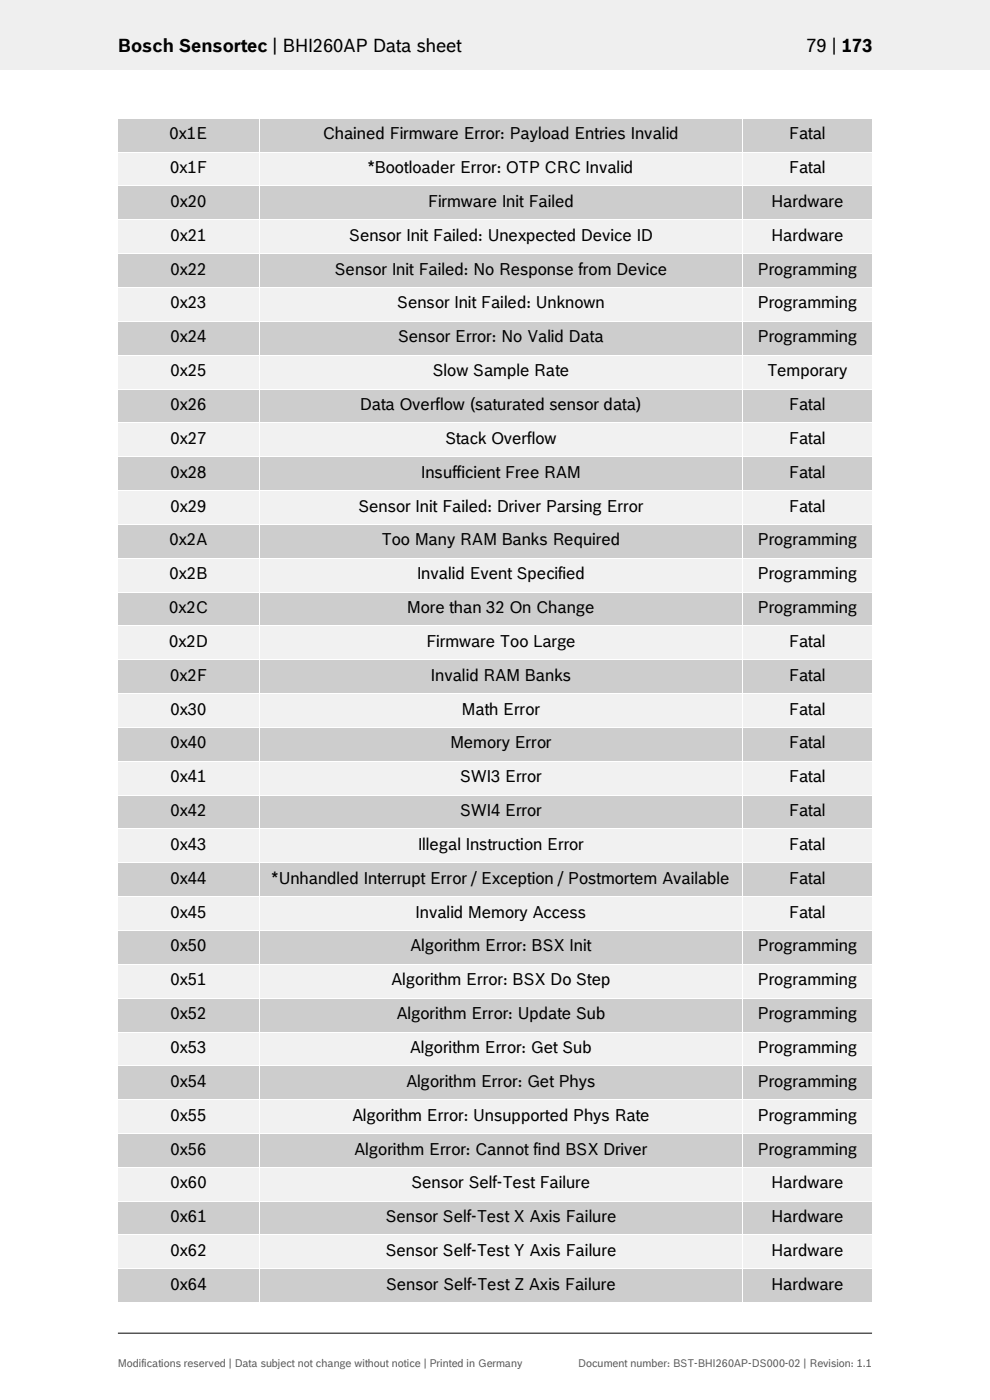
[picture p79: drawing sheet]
<svg xmlns="http://www.w3.org/2000/svg" width="210mm" height="297mm" viewBox="0 0 210 297" stroke-linecap="round" stroke-linejoin="round" font-family="sans-serif">
<defs><g id="words">
<g font-size="3.9">
<text x="25" y="11.1">Bosch Sensortec | BHI260AP Data sheet</text>
<text x="171" y="11.1">79 | 173</text>
</g>
<g font-size="3.5">
<text x="35.9" y="29.5">0x1E</text>
<text x="68.5" y="29.5">Chained Firmware Error: Payload Entries Invalid</text>
<text x="167.3" y="29.5">Fatal</text>
<text x="36.1" y="36.7">0x1F</text>
<text x="78.1" y="36.7">*Bootloader Error: OTP CRC Invalid</text>
<text x="167.3" y="36.7">Fatal</text>
<text x="36.2" y="43.9">0x20</text>
<text x="90.8" y="43.9">Firmware Init Failed</text>
<text x="163.6" y="43.9">Hardware</text>
<text x="36.2" y="51.1">0x21</text>
<text x="74" y="51.1">Sensor Init Failed: Unexpected Device ID</text>
<text x="163.6" y="51.1">Hardware</text>
<text x="36.2" y="58.3">0x22</text>
<text x="71" y="58.3">Sensor Init Failed: No Response from Device</text>
<text x="160.7" y="58.3">Programming</text>
<text x="36.2" y="65.4">0x23</text>
<text x="84.2" y="65.4">Sensor Init Failed: Unknown</text>
<text x="160.7" y="65.4">Programming</text>
<text x="36.2" y="72.6">0x24</text>
<text x="84.4" y="72.6">Sensor Error: No Valid Data</text>
<text x="160.7" y="72.6">Programming</text>
<text x="36.2" y="79.8">0x25</text>
<text x="91.7" y="79.8">Slow Sample Rate</text>
<text x="162.7" y="79.8">Temporary</text>
<text x="36.2" y="87">0x26</text>
<text x="76.3" y="87">Data Overflow (saturated sensor data)</text>
<text x="167.3" y="87">Fatal</text>
<text x="36.2" y="94.1">0x27</text>
<text x="94.4" y="94.1">Stack Overflow</text>
<text x="167.3" y="94.1">Fatal</text>
<text x="36.2" y="101.3">0x28</text>
<text x="89.3" y="101.3">Insufficient Free RAM</text>
<text x="167.3" y="101.3">Fatal</text>
<text x="36.2" y="108.5">0x29</text>
<text x="75.9" y="108.5">Sensor Init Failed: Driver Parsing Error</text>
<text x="167.3" y="108.5">Fatal</text>
<text x="35.9" y="115.7">0x2A</text>
<text x="80.9" y="115.7">Too Many RAM Banks Required</text>
<text x="160.7" y="115.7">Programming</text>
<text x="35.9" y="122.9">0x2B</text>
<text x="88.4" y="122.9">Invalid Event Specified</text>
<text x="160.7" y="122.9">Programming</text>
<text x="35.9" y="130">0x2C</text>
<text x="86.3" y="130">More than 32 On Change</text>
<text x="160.7" y="130">Programming</text>
<text x="35.9" y="137.2">0x2D</text>
<text x="90.4" y="137.2">Firmware Too Large</text>
<text x="167.3" y="137.2">Fatal</text>
<text x="36.1" y="144.4">0x2F</text>
<text x="91.4" y="144.4">Invalid RAM Banks</text>
<text x="167.3" y="144.4">Fatal</text>
<text x="36.2" y="151.6">0x30</text>
<text x="97.9" y="151.6">Math Error</text>
<text x="167.3" y="151.6">Fatal</text>
<text x="36.2" y="158.8">0x40</text>
<text x="95.5" y="158.8">Memory Error</text>
<text x="167.3" y="158.8">Fatal</text>
<text x="36.2" y="165.9">0x41</text>
<text x="97.5" y="165.9">SWI3 Error</text>
<text x="167.3" y="165.9">Fatal</text>
<text x="36.2" y="173.1">0x42</text>
<text x="97.5" y="173.1">SWI4 Error</text>
<text x="167.3" y="173.1">Fatal</text>
<text x="36.2" y="180.3">0x43</text>
<text x="88.6" y="180.3">Illegal Instruction Error</text>
<text x="167.3" y="180.3">Fatal</text>
<text x="36.2" y="187.5">0x44</text>
<text x="57.7" y="187.5">*Unhandled Interrupt Error / Exception / Postmortem Available</text>
<text x="167.3" y="187.5">Fatal</text>
<text x="36.2" y="194.7">0x45</text>
<text x="88.1" y="194.7">Invalid Memory Access</text>
<text x="167.3" y="194.7">Fatal</text>
<text x="36.2" y="201.8">0x50</text>
<text x="87" y="201.8">Algorithm Error: BSX Init</text>
<text x="160.7" y="201.8">Programming</text>
<text x="36.2" y="209">0x51</text>
<text x="83" y="209">Algorithm Error: BSX Do Step</text>
<text x="160.7" y="209">Programming</text>
<text x="36.2" y="216.2">0x52</text>
<text x="84.1" y="216.2">Algorithm Error: Update Sub</text>
<text x="160.7" y="216.2">Programming</text>
<text x="36.2" y="223.4">0x53</text>
<text x="87" y="223.4">Algorithm Error: Get Sub</text>
<text x="160.7" y="223.4">Programming</text>
<text x="36.2" y="230.6">0x54</text>
<text x="86.1" y="230.6">Algorithm Error: Get Phys</text>
<text x="160.7" y="230.6">Programming</text>
<text x="36.2" y="237.7">0x55</text>
<text x="74.7" y="237.7">Algorithm Error: Unsupported Phys Rate</text>
<text x="160.7" y="237.7">Programming</text>
<text x="36.2" y="244.9">0x56</text>
<text x="75.1" y="244.9">Algorithm Error: Cannot find BSX Driver</text>
<text x="160.7" y="244.9">Programming</text>
<text x="36.2" y="252.1">0x60</text>
<text x="87.2" y="252.1">Sensor Self-Test Failure</text>
<text x="163.6" y="252.1">Hardware</text>
<text x="36.2" y="259.3">0x61</text>
<text x="81.7" y="259.3">Sensor Self-Test X Axis Failure</text>
<text x="163.6" y="259.3">Hardware</text>
<text x="36.2" y="266.4">0x62</text>
<text x="81.7" y="266.4">Sensor Self-Test Y Axis Failure</text>
<text x="163.6" y="266.4">Hardware</text>
<text x="36.2" y="273.6">0x64</text>
<text x="81.8" y="273.6">Sensor Self-Test Z Axis Failure</text>
<text x="163.6" y="273.6">Hardware</text>
</g>
<g font-size="2.3" fill="#535f6b">
<text x="25" y="290">Modifications reserved | Data subject not change without notice | Printed in Germany</text>
<text x="122.7" y="290">Document number: BST-BHI260AP-DS000-02 | Revision: 1.1</text>
</g>
</g></defs>
<path d="M0 0h210v14.8h-210z" fill="#efeff0"/>
<path d="M25 282.8h160" fill="none" stroke="#000" stroke-width=".21"/>
<g fill="#cdcdcd">
<path d="M25.1 25.2h29.8v7h-29.8z" fill-rule="evenodd"/>
<path d="M26.9 26.2h26.2v4.9h-26.2z" fill-rule="evenodd"/>
<path d="M55.1 25.2h102.3v7h-102.3z" fill-rule="evenodd"/>
<path d="M56.9 26.2h98.7v4.9h-98.7z" fill-rule="evenodd"/>
<path d="M157.6 25.2h27.3v7h-27.3z" fill-rule="evenodd"/>
<path d="M159.4 26.2h23.7v4.9h-23.7z" fill-rule="evenodd"/>
</g>
<g fill="#fff">
<path d="M24.9 25h.2v.2h-.2z"/>
<path d="M25.1 25h29.8v.2h-29.8z"/>
<path d="M54.9 25h.2v.2h-.2z"/>
<path d="M55.1 25h102.3v.2h-102.3z"/>
<path d="M157.4 25h.2v.2h-.2z"/>
<path d="M157.6 25h27.3v.2h-27.3z"/>
<path d="M184.9 25h.2v.2h-.2z"/>
<path d="M24.9 25.2h.2v7h-.2z"/>
<path d="M54.9 25.2h.2v7h-.2z"/>
<path d="M157.4 25.2h.2v7h-.2z"/>
<path d="M184.9 25.2h.2v7h-.2z"/>
</g>
<g fill="#f1f1f1">
<path d="M25.1 32.4h29.8v7h-29.8z" fill-rule="evenodd"/>
<path d="M26.9 33.4h26.2v4.9h-26.2z" fill-rule="evenodd"/>
<path d="M55.1 32.4h102.3v7h-102.3z" fill-rule="evenodd"/>
<path d="M56.9 33.4h98.7v4.9h-98.7z" fill-rule="evenodd"/>
<path d="M157.6 32.4h27.3v7h-27.3z" fill-rule="evenodd"/>
<path d="M159.4 33.4h23.7v4.9h-23.7z" fill-rule="evenodd"/>
</g>
<g fill="#fff">
<path d="M24.9 32.2h.2v.1h-.2z"/>
<path d="M25.1 32.2h29.8v.1h-29.8z"/>
<path d="M54.9 32.2h.2v.1h-.2z"/>
<path d="M55.1 32.2h102.3v.1h-102.3z"/>
<path d="M157.4 32.2h.2v.1h-.2z"/>
<path d="M157.6 32.2h27.3v.1h-27.3z"/>
<path d="M184.9 32.2h.2v.1h-.2z"/>
<path d="M24.9 32.3h.2v7.1h-.2z"/>
<path d="M54.9 32.3h.2v7.1h-.2z"/>
<path d="M157.4 32.3h.2v7.1h-.2z"/>
<path d="M184.9 32.3h.2v7.1h-.2z"/>
</g>
<g fill="#cdcdcd">
<path d="M25.1 39.5h29.8v7.1h-29.8z" fill-rule="evenodd"/>
<path d="M26.9 40.6h26.2v4.9h-26.2z" fill-rule="evenodd"/>
<path d="M55.1 39.5h102.3v7.1h-102.3z" fill-rule="evenodd"/>
<path d="M56.9 40.6h98.7v4.9h-98.7z" fill-rule="evenodd"/>
<path d="M157.6 39.5h27.3v7.1h-27.3z" fill-rule="evenodd"/>
<path d="M159.4 40.6h23.7v4.9h-23.7z" fill-rule="evenodd"/>
</g>
<g fill="#fff">
<path d="M24.9 39.4h.2v.1h-.2z"/>
<path d="M25.1 39.4h29.8v.1h-29.8z"/>
<path d="M54.9 39.4h.2v.1h-.2z"/>
<path d="M55.1 39.4h102.3v.1h-102.3z"/>
<path d="M157.4 39.4h.2v.1h-.2z"/>
<path d="M157.6 39.4h27.3v.1h-27.3z"/>
<path d="M184.9 39.4h.2v.1h-.2z"/>
<path d="M24.9 39.5h.2v7.1h-.2z"/>
<path d="M54.9 39.5h.2v7.1h-.2z"/>
<path d="M157.4 39.5h.2v7.1h-.2z"/>
<path d="M184.9 39.5h.2v7.1h-.2z"/>
</g>
<g fill="#f1f1f1">
<path d="M25.1 46.7h29.8v7h-29.8z" fill-rule="evenodd"/>
<path d="M26.9 47.8h26.2v4.9h-26.2z" fill-rule="evenodd"/>
<path d="M55.1 46.7h102.3v7h-102.3z" fill-rule="evenodd"/>
<path d="M56.9 47.8h98.7v4.9h-98.7z" fill-rule="evenodd"/>
<path d="M157.6 46.7h27.3v7h-27.3z" fill-rule="evenodd"/>
<path d="M159.4 47.8h23.7v4.9h-23.7z" fill-rule="evenodd"/>
</g>
<g fill="#fff">
<path d="M24.9 46.6h.2v.1h-.2z"/>
<path d="M25.1 46.6h29.8v.1h-29.8z"/>
<path d="M54.9 46.6h.2v.1h-.2z"/>
<path d="M55.1 46.6h102.3v.1h-102.3z"/>
<path d="M157.4 46.6h.2v.1h-.2z"/>
<path d="M157.6 46.6h27.3v.1h-27.3z"/>
<path d="M184.9 46.6h.2v.1h-.2z"/>
<path d="M24.9 46.7h.2v7h-.2z"/>
<path d="M54.9 46.7h.2v7h-.2z"/>
<path d="M157.4 46.7h.2v7h-.2z"/>
<path d="M184.9 46.7h.2v7h-.2z"/>
</g>
<g fill="#cdcdcd">
<path d="M25.1 53.9h29.8v7h-29.8z" fill-rule="evenodd"/>
<path d="M26.9 55h26.2v4.9h-26.2z" fill-rule="evenodd"/>
<path d="M55.1 53.9h102.3v7h-102.3z" fill-rule="evenodd"/>
<path d="M56.9 55h98.7v4.9h-98.7z" fill-rule="evenodd"/>
<path d="M157.6 53.9h27.3v7h-27.3z" fill-rule="evenodd"/>
<path d="M159.4 55h23.7v4.9h-23.7z" fill-rule="evenodd"/>
</g>
<g fill="#fff">
<path d="M24.9 53.7h.2v.2h-.2z"/>
<path d="M25.1 53.7h29.8v.2h-29.8z"/>
<path d="M54.9 53.7h.2v.2h-.2z"/>
<path d="M55.1 53.7h102.3v.2h-102.3z"/>
<path d="M157.4 53.7h.2v.2h-.2z"/>
<path d="M157.6 53.7h27.3v.2h-27.3z"/>
<path d="M184.9 53.7h.2v.2h-.2z"/>
<path d="M24.9 53.9h.2v7h-.2z"/>
<path d="M54.9 53.9h.2v7h-.2z"/>
<path d="M157.4 53.9h.2v7h-.2z"/>
<path d="M184.9 53.9h.2v7h-.2z"/>
</g>
<g fill="#f1f1f1">
<path d="M25.1 61.1h29.8v7h-29.8z" fill-rule="evenodd"/>
<path d="M26.9 62.1h26.2v4.9h-26.2z" fill-rule="evenodd"/>
<path d="M55.1 61.1h102.3v7h-102.3z" fill-rule="evenodd"/>
<path d="M56.9 62.1h98.7v4.9h-98.7z" fill-rule="evenodd"/>
<path d="M157.6 61.1h27.3v7h-27.3z" fill-rule="evenodd"/>
<path d="M159.4 62.1h23.7v4.9h-23.7z" fill-rule="evenodd"/>
</g>
<g fill="#fff">
<path d="M24.9 60.9h.2v.2h-.2z"/>
<path d="M25.1 60.9h29.8v.2h-29.8z"/>
<path d="M54.9 60.9h.2v.2h-.2z"/>
<path d="M55.1 60.9h102.3v.2h-102.3z"/>
<path d="M157.4 60.9h.2v.2h-.2z"/>
<path d="M157.6 60.9h27.3v.2h-27.3z"/>
<path d="M184.9 60.9h.2v.2h-.2z"/>
<path d="M24.9 61.1h.2v7h-.2z"/>
<path d="M54.9 61.1h.2v7h-.2z"/>
<path d="M157.4 61.1h.2v7h-.2z"/>
<path d="M184.9 61.1h.2v7h-.2z"/>
</g>
<g fill="#cdcdcd">
<path d="M25.1 68.3h29.8v7h-29.8z" fill-rule="evenodd"/>
<path d="M26.9 69.3h26.2v4.9h-26.2z" fill-rule="evenodd"/>
<path d="M55.1 68.3h102.3v7h-102.3z" fill-rule="evenodd"/>
<path d="M56.9 69.3h98.7v4.9h-98.7z" fill-rule="evenodd"/>
<path d="M157.6 68.3h27.3v7h-27.3z" fill-rule="evenodd"/>
<path d="M159.4 69.3h23.7v4.9h-23.7z" fill-rule="evenodd"/>
</g>
<g fill="#fff">
<path d="M24.9 68.1h.2v.1h-.2z"/>
<path d="M25.1 68.1h29.8v.1h-29.8z"/>
<path d="M54.9 68.1h.2v.1h-.2z"/>
<path d="M55.1 68.1h102.3v.1h-102.3z"/>
<path d="M157.4 68.1h.2v.1h-.2z"/>
<path d="M157.6 68.1h27.3v.1h-27.3z"/>
<path d="M184.9 68.1h.2v.1h-.2z"/>
<path d="M24.9 68.2h.2v7.1h-.2z"/>
<path d="M54.9 68.2h.2v7.1h-.2z"/>
<path d="M157.4 68.2h.2v7.1h-.2z"/>
<path d="M184.9 68.2h.2v7.1h-.2z"/>
</g>
<g fill="#f1f1f1">
<path d="M25.1 75.4h29.8v7.1h-29.8z" fill-rule="evenodd"/>
<path d="M26.9 76.5h26.2v4.9h-26.2z" fill-rule="evenodd"/>
<path d="M55.1 75.4h102.3v7.1h-102.3z" fill-rule="evenodd"/>
<path d="M56.9 76.5h98.7v4.9h-98.7z" fill-rule="evenodd"/>
<path d="M157.6 75.4h27.3v7.1h-27.3z" fill-rule="evenodd"/>
<path d="M159.4 76.5h23.7v4.9h-23.7z" fill-rule="evenodd"/>
</g>
<g fill="#fff">
<path d="M24.9 75.3h.2v.1h-.2z"/>
<path d="M25.1 75.3h29.8v.1h-29.8z"/>
<path d="M54.9 75.3h.2v.1h-.2z"/>
<path d="M55.1 75.3h102.3v.1h-102.3z"/>
<path d="M157.4 75.3h.2v.1h-.2z"/>
<path d="M157.6 75.3h27.3v.1h-27.3z"/>
<path d="M184.9 75.3h.2v.1h-.2z"/>
<path d="M24.9 75.4h.2v7.1h-.2z"/>
<path d="M54.9 75.4h.2v7.1h-.2z"/>
<path d="M157.4 75.4h.2v7.1h-.2z"/>
<path d="M184.9 75.4h.2v7.1h-.2z"/>
</g>
<g fill="#cdcdcd">
<path d="M25.1 82.6h29.8v7h-29.8z" fill-rule="evenodd"/>
<path d="M26.9 83.7h26.2v4.9h-26.2z" fill-rule="evenodd"/>
<path d="M55.1 82.6h102.3v7h-102.3z" fill-rule="evenodd"/>
<path d="M56.9 83.7h98.7v4.9h-98.7z" fill-rule="evenodd"/>
<path d="M157.6 82.6h27.3v7h-27.3z" fill-rule="evenodd"/>
<path d="M159.4 83.7h23.7v4.9h-23.7z" fill-rule="evenodd"/>
</g>
<g fill="#fff">
<path d="M24.9 82.5h.2v.1h-.2z"/>
<path d="M25.1 82.5h29.8v.1h-29.8z"/>
<path d="M54.9 82.5h.2v.1h-.2z"/>
<path d="M55.1 82.5h102.3v.1h-102.3z"/>
<path d="M157.4 82.5h.2v.1h-.2z"/>
<path d="M157.6 82.5h27.3v.1h-27.3z"/>
<path d="M184.9 82.5h.2v.1h-.2z"/>
<path d="M24.9 82.6h.2v7h-.2z"/>
<path d="M54.9 82.6h.2v7h-.2z"/>
<path d="M157.4 82.6h.2v7h-.2z"/>
<path d="M184.9 82.6h.2v7h-.2z"/>
</g>
<g fill="#f1f1f1">
<path d="M25.1 89.8h29.8v7h-29.8z" fill-rule="evenodd"/>
<path d="M26.9 90.8h26.2v4.9h-26.2z" fill-rule="evenodd"/>
<path d="M55.1 89.8h102.3v7h-102.3z" fill-rule="evenodd"/>
<path d="M56.9 90.8h98.7v4.9h-98.7z" fill-rule="evenodd"/>
<path d="M157.6 89.8h27.3v7h-27.3z" fill-rule="evenodd"/>
<path d="M159.4 90.8h23.7v4.9h-23.7z" fill-rule="evenodd"/>
</g>
<g fill="#fff">
<path d="M24.9 89.6h.2v.2h-.2z"/>
<path d="M25.1 89.6h29.8v.2h-29.8z"/>
<path d="M54.9 89.6h.2v.2h-.2z"/>
<path d="M55.1 89.6h102.3v.2h-102.3z"/>
<path d="M157.4 89.6h.2v.2h-.2z"/>
<path d="M157.6 89.6h27.3v.2h-27.3z"/>
<path d="M184.9 89.6h.2v.2h-.2z"/>
<path d="M24.9 89.8h.2v7h-.2z"/>
<path d="M54.9 89.8h.2v7h-.2z"/>
<path d="M157.4 89.8h.2v7h-.2z"/>
<path d="M184.9 89.8h.2v7h-.2z"/>
</g>
<g fill="#cdcdcd">
<path d="M25.1 97h29.8v7h-29.8z" fill-rule="evenodd"/>
<path d="M26.9 98h26.2v4.9h-26.2z" fill-rule="evenodd"/>
<path d="M55.1 97h102.3v7h-102.3z" fill-rule="evenodd"/>
<path d="M56.9 98h98.7v4.9h-98.7z" fill-rule="evenodd"/>
<path d="M157.6 97h27.3v7h-27.3z" fill-rule="evenodd"/>
<path d="M159.4 98h23.7v4.9h-23.7z" fill-rule="evenodd"/>
</g>
<g fill="#fff">
<path d="M24.9 96.8h.2v.2h-.2z"/>
<path d="M25.1 96.8h29.8v.2h-29.8z"/>
<path d="M54.9 96.8h.2v.2h-.2z"/>
<path d="M55.1 96.8h102.3v.2h-102.3z"/>
<path d="M157.4 96.8h.2v.2h-.2z"/>
<path d="M157.6 96.8h27.3v.2h-27.3z"/>
<path d="M184.9 96.8h.2v.2h-.2z"/>
<path d="M24.9 97h.2v7h-.2z"/>
<path d="M54.9 97h.2v7h-.2z"/>
<path d="M157.4 97h.2v7h-.2z"/>
<path d="M184.9 97h.2v7h-.2z"/>
</g>
<g fill="#f1f1f1">
<path d="M25.1 104.1h29.8v7.1h-29.8z" fill-rule="evenodd"/>
<path d="M26.9 105.2h26.2v4.9h-26.2z" fill-rule="evenodd"/>
<path d="M55.1 104.1h102.3v7.1h-102.3z" fill-rule="evenodd"/>
<path d="M56.9 105.2h98.7v4.9h-98.7z" fill-rule="evenodd"/>
<path d="M157.6 104.1h27.3v7.1h-27.3z" fill-rule="evenodd"/>
<path d="M159.4 105.2h23.7v4.9h-23.7z" fill-rule="evenodd"/>
</g>
<g fill="#fff">
<path d="M24.9 104h.2v.1h-.2z"/>
<path d="M25.1 104h29.8v.1h-29.8z"/>
<path d="M54.9 104h.2v.1h-.2z"/>
<path d="M55.1 104h102.3v.1h-102.3z"/>
<path d="M157.4 104h.2v.1h-.2z"/>
<path d="M157.6 104h27.3v.1h-27.3z"/>
<path d="M184.9 104h.2v.1h-.2z"/>
<path d="M24.9 104.1h.2v7.1h-.2z"/>
<path d="M54.9 104.1h.2v7.1h-.2z"/>
<path d="M157.4 104.1h.2v7.1h-.2z"/>
<path d="M184.9 104.1h.2v7.1h-.2z"/>
</g>
<g fill="#cdcdcd">
<path d="M25.1 111.3h29.8v7h-29.8z" fill-rule="evenodd"/>
<path d="M26.9 112.4h26.2v4.9h-26.2z" fill-rule="evenodd"/>
<path d="M55.1 111.3h102.3v7h-102.3z" fill-rule="evenodd"/>
<path d="M56.9 112.4h98.7v4.9h-98.7z" fill-rule="evenodd"/>
<path d="M157.6 111.3h27.3v7h-27.3z" fill-rule="evenodd"/>
<path d="M159.4 112.4h23.7v4.9h-23.7z" fill-rule="evenodd"/>
</g>
<g fill="#fff">
<path d="M24.9 111.2h.2v.1h-.2z"/>
<path d="M25.1 111.2h29.8v.1h-29.8z"/>
<path d="M54.9 111.2h.2v.1h-.2z"/>
<path d="M55.1 111.2h102.3v.1h-102.3z"/>
<path d="M157.4 111.2h.2v.1h-.2z"/>
<path d="M157.6 111.2h27.3v.1h-27.3z"/>
<path d="M184.9 111.2h.2v.1h-.2z"/>
<path d="M24.9 111.3h.2v7h-.2z"/>
<path d="M54.9 111.3h.2v7h-.2z"/>
<path d="M157.4 111.3h.2v7h-.2z"/>
<path d="M184.9 111.3h.2v7h-.2z"/>
</g>
<g fill="#f1f1f1">
<path d="M25.1 118.5h29.8v7h-29.8z" fill-rule="evenodd"/>
<path d="M26.9 119.6h26.2v4.9h-26.2z" fill-rule="evenodd"/>
<path d="M55.1 118.5h102.3v7h-102.3z" fill-rule="evenodd"/>
<path d="M56.9 119.6h98.7v4.9h-98.7z" fill-rule="evenodd"/>
<path d="M157.6 118.5h27.3v7h-27.3z" fill-rule="evenodd"/>
<path d="M159.4 119.6h23.7v4.9h-23.7z" fill-rule="evenodd"/>
</g>
<g fill="#fff">
<path d="M24.9 118.3h.2v.2h-.2z"/>
<path d="M25.1 118.3h29.8v.2h-29.8z"/>
<path d="M54.9 118.3h.2v.2h-.2z"/>
<path d="M55.1 118.3h102.3v.2h-102.3z"/>
<path d="M157.4 118.3h.2v.2h-.2z"/>
<path d="M157.6 118.3h27.3v.2h-27.3z"/>
<path d="M184.9 118.3h.2v.2h-.2z"/>
<path d="M24.9 118.5h.2v7h-.2z"/>
<path d="M54.9 118.5h.2v7h-.2z"/>
<path d="M157.4 118.5h.2v7h-.2z"/>
<path d="M184.9 118.5h.2v7h-.2z"/>
</g>
<g fill="#cdcdcd">
<path d="M25.1 125.7h29.8v7h-29.8z" fill-rule="evenodd"/>
<path d="M26.9 126.7h26.2v4.9h-26.2z" fill-rule="evenodd"/>
<path d="M55.1 125.7h102.3v7h-102.3z" fill-rule="evenodd"/>
<path d="M56.9 126.7h98.7v4.9h-98.7z" fill-rule="evenodd"/>
<path d="M157.6 125.7h27.3v7h-27.3z" fill-rule="evenodd"/>
<path d="M159.4 126.7h23.7v4.9h-23.7z" fill-rule="evenodd"/>
</g>
<g fill="#fff">
<path d="M24.9 125.5h.2v.2h-.2z"/>
<path d="M25.1 125.5h29.8v.2h-29.8z"/>
<path d="M54.9 125.5h.2v.2h-.2z"/>
<path d="M55.1 125.5h102.3v.2h-102.3z"/>
<path d="M157.4 125.5h.2v.2h-.2z"/>
<path d="M157.6 125.5h27.3v.2h-27.3z"/>
<path d="M184.9 125.5h.2v.2h-.2z"/>
<path d="M24.9 125.7h.2v7h-.2z"/>
<path d="M54.9 125.7h.2v7h-.2z"/>
<path d="M157.4 125.7h.2v7h-.2z"/>
<path d="M184.9 125.7h.2v7h-.2z"/>
</g>
<g fill="#f1f1f1">
<path d="M25.1 132.9h29.8v7h-29.8z" fill-rule="evenodd"/>
<path d="M26.9 133.9h26.2v4.9h-26.2z" fill-rule="evenodd"/>
<path d="M55.1 132.9h102.3v7h-102.3z" fill-rule="evenodd"/>
<path d="M56.9 133.9h98.7v4.9h-98.7z" fill-rule="evenodd"/>
<path d="M157.6 132.9h27.3v7h-27.3z" fill-rule="evenodd"/>
<path d="M159.4 133.9h23.7v4.9h-23.7z" fill-rule="evenodd"/>
</g>
<g fill="#fff">
<path d="M24.9 132.7h.2v.2h-.2z"/>
<path d="M25.1 132.7h29.8v.2h-29.8z"/>
<path d="M54.9 132.7h.2v.2h-.2z"/>
<path d="M55.1 132.7h102.3v.2h-102.3z"/>
<path d="M157.4 132.7h.2v.2h-.2z"/>
<path d="M157.6 132.7h27.3v.2h-27.3z"/>
<path d="M184.9 132.7h.2v.2h-.2z"/>
<path d="M24.9 132.9h.2v7h-.2z"/>
<path d="M54.9 132.9h.2v7h-.2z"/>
<path d="M157.4 132.9h.2v7h-.2z"/>
<path d="M184.9 132.9h.2v7h-.2z"/>
</g>
<g fill="#cdcdcd">
<path d="M25.1 140h29.8v7.1h-29.8z" fill-rule="evenodd"/>
<path d="M26.9 141.1h26.2v4.9h-26.2z" fill-rule="evenodd"/>
<path d="M55.1 140h102.3v7.1h-102.3z" fill-rule="evenodd"/>
<path d="M56.9 141.1h98.7v4.9h-98.7z" fill-rule="evenodd"/>
<path d="M157.6 140h27.3v7.1h-27.3z" fill-rule="evenodd"/>
<path d="M159.4 141.1h23.7v4.9h-23.7z" fill-rule="evenodd"/>
</g>
<g fill="#fff">
<path d="M24.9 139.9h.2v.1h-.2z"/>
<path d="M25.1 139.9h29.8v.1h-29.8z"/>
<path d="M54.9 139.9h.2v.1h-.2z"/>
<path d="M55.1 139.9h102.3v.1h-102.3z"/>
<path d="M157.4 139.9h.2v.1h-.2z"/>
<path d="M157.6 139.9h27.3v.1h-27.3z"/>
<path d="M184.9 139.9h.2v.1h-.2z"/>
<path d="M24.9 140h.2v7.1h-.2z"/>
<path d="M54.9 140h.2v7.1h-.2z"/>
<path d="M157.4 140h.2v7.1h-.2z"/>
<path d="M184.9 140h.2v7.1h-.2z"/>
</g>
<g fill="#f1f1f1">
<path d="M25.1 147.2h29.8v7h-29.8z" fill-rule="evenodd"/>
<path d="M26.9 148.3h26.2v4.9h-26.2z" fill-rule="evenodd"/>
<path d="M55.1 147.2h102.3v7h-102.3z" fill-rule="evenodd"/>
<path d="M56.9 148.3h98.7v4.9h-98.7z" fill-rule="evenodd"/>
<path d="M157.6 147.2h27.3v7h-27.3z" fill-rule="evenodd"/>
<path d="M159.4 148.3h23.7v4.9h-23.7z" fill-rule="evenodd"/>
</g>
<g fill="#fff">
<path d="M24.9 147.1h.2v.1h-.2z"/>
<path d="M25.1 147.1h29.8v.1h-29.8z"/>
<path d="M54.9 147.1h.2v.1h-.2z"/>
<path d="M55.1 147.1h102.3v.1h-102.3z"/>
<path d="M157.4 147.1h.2v.1h-.2z"/>
<path d="M157.6 147.1h27.3v.1h-27.3z"/>
<path d="M184.9 147.1h.2v.1h-.2z"/>
<path d="M24.9 147.2h.2v7h-.2z"/>
<path d="M54.9 147.2h.2v7h-.2z"/>
<path d="M157.4 147.2h.2v7h-.2z"/>
<path d="M184.9 147.2h.2v7h-.2z"/>
</g>
<g fill="#cdcdcd">
<path d="M25.1 154.4h29.8v7h-29.8z" fill-rule="evenodd"/>
<path d="M26.9 155.5h26.2v4.9h-26.2z" fill-rule="evenodd"/>
<path d="M55.1 154.4h102.3v7h-102.3z" fill-rule="evenodd"/>
<path d="M56.9 155.5h98.7v4.9h-98.7z" fill-rule="evenodd"/>
<path d="M157.6 154.4h27.3v7h-27.3z" fill-rule="evenodd"/>
<path d="M159.4 155.5h23.7v4.9h-23.7z" fill-rule="evenodd"/>
</g>
<g fill="#fff">
<path d="M24.9 154.2h.2v.2h-.2z"/>
<path d="M25.1 154.2h29.8v.2h-29.8z"/>
<path d="M54.9 154.2h.2v.2h-.2z"/>
<path d="M55.1 154.2h102.3v.2h-102.3z"/>
<path d="M157.4 154.2h.2v.2h-.2z"/>
<path d="M157.6 154.2h27.3v.2h-27.3z"/>
<path d="M184.9 154.2h.2v.2h-.2z"/>
<path d="M24.9 154.4h.2v7h-.2z"/>
<path d="M54.9 154.4h.2v7h-.2z"/>
<path d="M157.4 154.4h.2v7h-.2z"/>
<path d="M184.9 154.4h.2v7h-.2z"/>
</g>
<g fill="#f1f1f1">
<path d="M25.1 161.6h29.8v7h-29.8z" fill-rule="evenodd"/>
<path d="M26.9 162.6h26.2v4.9h-26.2z" fill-rule="evenodd"/>
<path d="M55.1 161.6h102.3v7h-102.3z" fill-rule="evenodd"/>
<path d="M56.9 162.6h98.7v4.9h-98.7z" fill-rule="evenodd"/>
<path d="M157.6 161.6h27.3v7h-27.3z" fill-rule="evenodd"/>
<path d="M159.4 162.6h23.7v4.9h-23.7z" fill-rule="evenodd"/>
</g>
<g fill="#fff">
<path d="M24.9 161.4h.2v.2h-.2z"/>
<path d="M25.1 161.4h29.8v.2h-29.8z"/>
<path d="M54.9 161.4h.2v.2h-.2z"/>
<path d="M55.1 161.4h102.3v.2h-102.3z"/>
<path d="M157.4 161.4h.2v.2h-.2z"/>
<path d="M157.6 161.4h27.3v.2h-27.3z"/>
<path d="M184.9 161.4h.2v.2h-.2z"/>
<path d="M24.9 161.6h.2v7h-.2z"/>
<path d="M54.9 161.6h.2v7h-.2z"/>
<path d="M157.4 161.6h.2v7h-.2z"/>
<path d="M184.9 161.6h.2v7h-.2z"/>
</g>
<g fill="#cdcdcd">
<path d="M25.1 168.8h29.8v7h-29.8z" fill-rule="evenodd"/>
<path d="M26.9 169.8h26.2v4.9h-26.2z" fill-rule="evenodd"/>
<path d="M55.1 168.8h102.3v7h-102.3z" fill-rule="evenodd"/>
<path d="M56.9 169.8h98.7v4.9h-98.7z" fill-rule="evenodd"/>
<path d="M157.6 168.8h27.3v7h-27.3z" fill-rule="evenodd"/>
<path d="M159.4 169.8h23.7v4.9h-23.7z" fill-rule="evenodd"/>
</g>
<g fill="#fff">
<path d="M24.9 168.6h.2v.2h-.2z"/>
<path d="M25.1 168.6h29.8v.2h-29.8z"/>
<path d="M54.9 168.6h.2v.2h-.2z"/>
<path d="M55.1 168.6h102.3v.2h-102.3z"/>
<path d="M157.4 168.6h.2v.2h-.2z"/>
<path d="M157.6 168.6h27.3v.2h-27.3z"/>
<path d="M184.9 168.6h.2v.2h-.2z"/>
<path d="M24.9 168.8h.2v7h-.2z"/>
<path d="M54.9 168.8h.2v7h-.2z"/>
<path d="M157.4 168.8h.2v7h-.2z"/>
<path d="M184.9 168.8h.2v7h-.2z"/>
</g>
<g fill="#f1f1f1">
<path d="M25.1 175.9h29.8v7.1h-29.8z" fill-rule="evenodd"/>
<path d="M26.9 177h26.2v4.9h-26.2z" fill-rule="evenodd"/>
<path d="M55.1 175.9h102.3v7.1h-102.3z" fill-rule="evenodd"/>
<path d="M56.9 177h98.7v4.9h-98.7z" fill-rule="evenodd"/>
<path d="M157.6 175.9h27.3v7.1h-27.3z" fill-rule="evenodd"/>
<path d="M159.4 177h23.7v4.9h-23.7z" fill-rule="evenodd"/>
</g>
<g fill="#fff">
<path d="M24.9 175.8h.2v.1h-.2z"/>
<path d="M25.1 175.8h29.8v.1h-29.8z"/>
<path d="M54.9 175.8h.2v.1h-.2z"/>
<path d="M55.1 175.8h102.3v.1h-102.3z"/>
<path d="M157.4 175.8h.2v.1h-.2z"/>
<path d="M157.6 175.8h27.3v.1h-27.3z"/>
<path d="M184.9 175.8h.2v.1h-.2z"/>
<path d="M24.9 175.9h.2v7.1h-.2z"/>
<path d="M54.9 175.9h.2v7.1h-.2z"/>
<path d="M157.4 175.9h.2v7.1h-.2z"/>
<path d="M184.9 175.9h.2v7.1h-.2z"/>
</g>
<g fill="#cdcdcd">
<path d="M25.1 183.1h29.8v7h-29.8z" fill-rule="evenodd"/>
<path d="M26.9 184.2h26.2v4.9h-26.2z" fill-rule="evenodd"/>
<path d="M55.1 183.1h102.3v7h-102.3z" fill-rule="evenodd"/>
<path d="M56.9 184.2h98.7v4.9h-98.7z" fill-rule="evenodd"/>
<path d="M157.6 183.1h27.3v7h-27.3z" fill-rule="evenodd"/>
<path d="M159.4 184.2h23.7v4.9h-23.7z" fill-rule="evenodd"/>
</g>
<g fill="#fff">
<path d="M24.9 183h.2v.1h-.2z"/>
<path d="M25.1 183h29.8v.1h-29.8z"/>
<path d="M54.9 183h.2v.1h-.2z"/>
<path d="M55.1 183h102.3v.1h-102.3z"/>
<path d="M157.4 183h.2v.1h-.2z"/>
<path d="M157.6 183h27.3v.1h-27.3z"/>
<path d="M184.9 183h.2v.1h-.2z"/>
<path d="M24.9 183.1h.2v7h-.2z"/>
<path d="M54.9 183.1h.2v7h-.2z"/>
<path d="M157.4 183.1h.2v7h-.2z"/>
<path d="M184.9 183.1h.2v7h-.2z"/>
</g>
<g fill="#f1f1f1">
<path d="M25.1 190.3h29.8v7h-29.8z" fill-rule="evenodd"/>
<path d="M26.9 191.4h26.2v4.9h-26.2z" fill-rule="evenodd"/>
<path d="M55.1 190.3h102.3v7h-102.3z" fill-rule="evenodd"/>
<path d="M56.9 191.4h98.7v4.9h-98.7z" fill-rule="evenodd"/>
<path d="M157.6 190.3h27.3v7h-27.3z" fill-rule="evenodd"/>
<path d="M159.4 191.4h23.7v4.9h-23.7z" fill-rule="evenodd"/>
</g>
<g fill="#fff">
<path d="M24.9 190.1h.2v.2h-.2z"/>
<path d="M25.1 190.1h29.8v.2h-29.8z"/>
<path d="M54.9 190.1h.2v.2h-.2z"/>
<path d="M55.1 190.1h102.3v.2h-102.3z"/>
<path d="M157.4 190.1h.2v.2h-.2z"/>
<path d="M157.6 190.1h27.3v.2h-27.3z"/>
<path d="M184.9 190.1h.2v.2h-.2z"/>
<path d="M24.9 190.3h.2v7h-.2z"/>
<path d="M54.9 190.3h.2v7h-.2z"/>
<path d="M157.4 190.3h.2v7h-.2z"/>
<path d="M184.9 190.3h.2v7h-.2z"/>
</g>
<g fill="#cdcdcd">
<path d="M25.1 197.5h29.8v7h-29.8z" fill-rule="evenodd"/>
<path d="M26.9 198.5h26.2v4.9h-26.2z" fill-rule="evenodd"/>
<path d="M55.1 197.5h102.3v7h-102.3z" fill-rule="evenodd"/>
<path d="M56.9 198.5h98.7v4.9h-98.7z" fill-rule="evenodd"/>
<path d="M157.6 197.5h27.3v7h-27.3z" fill-rule="evenodd"/>
<path d="M159.4 198.5h23.7v4.9h-23.7z" fill-rule="evenodd"/>
</g>
<g fill="#fff">
<path d="M24.9 197.3h.2v.2h-.2z"/>
<path d="M25.1 197.3h29.8v.2h-29.8z"/>
<path d="M54.9 197.3h.2v.2h-.2z"/>
<path d="M55.1 197.3h102.3v.2h-102.3z"/>
<path d="M157.4 197.3h.2v.2h-.2z"/>
<path d="M157.6 197.3h27.3v.2h-27.3z"/>
<path d="M184.9 197.3h.2v.2h-.2z"/>
<path d="M24.9 197.5h.2v7h-.2z"/>
<path d="M54.9 197.5h.2v7h-.2z"/>
<path d="M157.4 197.5h.2v7h-.2z"/>
<path d="M184.9 197.5h.2v7h-.2z"/>
</g>
<g fill="#f1f1f1">
<path d="M25.1 204.7h29.8v7h-29.8z" fill-rule="evenodd"/>
<path d="M26.9 205.7h26.2v4.9h-26.2z" fill-rule="evenodd"/>
<path d="M55.1 204.7h102.3v7h-102.3z" fill-rule="evenodd"/>
<path d="M56.9 205.7h98.7v4.9h-98.7z" fill-rule="evenodd"/>
<path d="M157.6 204.7h27.3v7h-27.3z" fill-rule="evenodd"/>
<path d="M159.4 205.7h23.7v4.9h-23.7z" fill-rule="evenodd"/>
</g>
<g fill="#fff">
<path d="M24.9 204.5h.2v.1h-.2z"/>
<path d="M25.1 204.5h29.8v.1h-29.8z"/>
<path d="M54.9 204.5h.2v.1h-.2z"/>
<path d="M55.1 204.5h102.3v.1h-102.3z"/>
<path d="M157.4 204.5h.2v.1h-.2z"/>
<path d="M157.6 204.5h27.3v.1h-27.3z"/>
<path d="M184.9 204.5h.2v.1h-.2z"/>
<path d="M24.9 204.6h.2v7.1h-.2z"/>
<path d="M54.9 204.6h.2v7.1h-.2z"/>
<path d="M157.4 204.6h.2v7.1h-.2z"/>
<path d="M184.9 204.6h.2v7.1h-.2z"/>
</g>
<g fill="#cdcdcd">
<path d="M25.1 211.8h29.8v7.1h-29.8z" fill-rule="evenodd"/>
<path d="M26.9 212.9h26.2v4.9h-26.2z" fill-rule="evenodd"/>
<path d="M55.1 211.8h102.3v7.1h-102.3z" fill-rule="evenodd"/>
<path d="M56.9 212.9h98.7v4.9h-98.7z" fill-rule="evenodd"/>
<path d="M157.6 211.8h27.3v7.1h-27.3z" fill-rule="evenodd"/>
<path d="M159.4 212.9h23.7v4.9h-23.7z" fill-rule="evenodd"/>
</g>
<g fill="#fff">
<path d="M24.9 211.7h.2v.1h-.2z"/>
<path d="M25.1 211.7h29.8v.1h-29.8z"/>
<path d="M54.9 211.7h.2v.1h-.2z"/>
<path d="M55.1 211.7h102.3v.1h-102.3z"/>
<path d="M157.4 211.7h.2v.1h-.2z"/>
<path d="M157.6 211.7h27.3v.1h-27.3z"/>
<path d="M184.9 211.7h.2v.1h-.2z"/>
<path d="M24.9 211.8h.2v7.1h-.2z"/>
<path d="M54.9 211.8h.2v7.1h-.2z"/>
<path d="M157.4 211.8h.2v7.1h-.2z"/>
<path d="M184.9 211.8h.2v7.1h-.2z"/>
</g>
<g fill="#f1f1f1">
<path d="M25.1 219h29.8v7h-29.8z" fill-rule="evenodd"/>
<path d="M26.9 220.1h26.2v4.9h-26.2z" fill-rule="evenodd"/>
<path d="M55.1 219h102.3v7h-102.3z" fill-rule="evenodd"/>
<path d="M56.9 220.1h98.7v4.9h-98.7z" fill-rule="evenodd"/>
<path d="M157.6 219h27.3v7h-27.3z" fill-rule="evenodd"/>
<path d="M159.4 220.1h23.7v4.9h-23.7z" fill-rule="evenodd"/>
</g>
<g fill="#fff">
<path d="M24.9 218.9h.2v.1h-.2z"/>
<path d="M25.1 218.9h29.8v.1h-29.8z"/>
<path d="M54.9 218.9h.2v.1h-.2z"/>
<path d="M55.1 218.9h102.3v.1h-102.3z"/>
<path d="M157.4 218.9h.2v.1h-.2z"/>
<path d="M157.6 218.9h27.3v.1h-27.3z"/>
<path d="M184.9 218.9h.2v.1h-.2z"/>
<path d="M24.9 219h.2v7h-.2z"/>
<path d="M54.9 219h.2v7h-.2z"/>
<path d="M157.4 219h.2v7h-.2z"/>
<path d="M184.9 219h.2v7h-.2z"/>
</g>
<g fill="#cdcdcd">
<path d="M25.1 226.2h29.8v7h-29.8z" fill-rule="evenodd"/>
<path d="M26.9 227.3h26.2v4.9h-26.2z" fill-rule="evenodd"/>
<path d="M55.1 226.2h102.3v7h-102.3z" fill-rule="evenodd"/>
<path d="M56.9 227.3h98.7v4.9h-98.7z" fill-rule="evenodd"/>
<path d="M157.6 226.2h27.3v7h-27.3z" fill-rule="evenodd"/>
<path d="M159.4 227.3h23.7v4.9h-23.7z" fill-rule="evenodd"/>
</g>
<g fill="#fff">
<path d="M24.9 226h.2v.2h-.2z"/>
<path d="M25.1 226h29.8v.2h-29.8z"/>
<path d="M54.9 226h.2v.2h-.2z"/>
<path d="M55.1 226h102.3v.2h-102.3z"/>
<path d="M157.4 226h.2v.2h-.2z"/>
<path d="M157.6 226h27.3v.2h-27.3z"/>
<path d="M184.9 226h.2v.2h-.2z"/>
<path d="M24.9 226.2h.2v7h-.2z"/>
<path d="M54.9 226.2h.2v7h-.2z"/>
<path d="M157.4 226.2h.2v7h-.2z"/>
<path d="M184.9 226.2h.2v7h-.2z"/>
</g>
<g fill="#f1f1f1">
<path d="M25.1 233.4h29.8v7h-29.8z" fill-rule="evenodd"/>
<path d="M26.9 234.4h26.2v4.9h-26.2z" fill-rule="evenodd"/>
<path d="M55.1 233.4h102.3v7h-102.3z" fill-rule="evenodd"/>
<path d="M56.9 234.4h98.7v4.9h-98.7z" fill-rule="evenodd"/>
<path d="M157.6 233.4h27.3v7h-27.3z" fill-rule="evenodd"/>
<path d="M159.4 234.4h23.7v4.9h-23.7z" fill-rule="evenodd"/>
</g>
<g fill="#fff">
<path d="M24.9 233.2h.2v.2h-.2z"/>
<path d="M25.1 233.2h29.8v.2h-29.8z"/>
<path d="M54.9 233.2h.2v.2h-.2z"/>
<path d="M55.1 233.2h102.3v.2h-102.3z"/>
<path d="M157.4 233.2h.2v.2h-.2z"/>
<path d="M157.6 233.2h27.3v.2h-27.3z"/>
<path d="M184.9 233.2h.2v.2h-.2z"/>
<path d="M24.9 233.4h.2v7h-.2z"/>
<path d="M54.9 233.4h.2v7h-.2z"/>
<path d="M157.4 233.4h.2v7h-.2z"/>
<path d="M184.9 233.4h.2v7h-.2z"/>
</g>
<g fill="#cdcdcd">
<path d="M25.1 240.6h29.8v7h-29.8z" fill-rule="evenodd"/>
<path d="M26.9 241.6h26.2v4.9h-26.2z" fill-rule="evenodd"/>
<path d="M55.1 240.6h102.3v7h-102.3z" fill-rule="evenodd"/>
<path d="M56.9 241.6h98.7v4.9h-98.7z" fill-rule="evenodd"/>
<path d="M157.6 240.6h27.3v7h-27.3z" fill-rule="evenodd"/>
<path d="M159.4 241.6h23.7v4.9h-23.7z" fill-rule="evenodd"/>
</g>
<g fill="#fff">
<path d="M24.9 240.4h.2v.1h-.2z"/>
<path d="M25.1 240.4h29.8v.1h-29.8z"/>
<path d="M54.9 240.4h.2v.1h-.2z"/>
<path d="M55.1 240.4h102.3v.1h-102.3z"/>
<path d="M157.4 240.4h.2v.1h-.2z"/>
<path d="M157.6 240.4h27.3v.1h-27.3z"/>
<path d="M184.9 240.4h.2v.1h-.2z"/>
<path d="M24.9 240.5h.2v7.1h-.2z"/>
<path d="M54.9 240.5h.2v7.1h-.2z"/>
<path d="M157.4 240.5h.2v7.1h-.2z"/>
<path d="M184.9 240.5h.2v7.1h-.2z"/>
</g>
<g fill="#f1f1f1">
<path d="M25.1 247.7h29.8v7.1h-29.8z" fill-rule="evenodd"/>
<path d="M26.9 248.8h26.2v4.9h-26.2z" fill-rule="evenodd"/>
<path d="M55.1 247.7h102.3v7.1h-102.3z" fill-rule="evenodd"/>
<path d="M56.9 248.8h98.7v4.9h-98.7z" fill-rule="evenodd"/>
<path d="M157.6 247.7h27.3v7.1h-27.3z" fill-rule="evenodd"/>
<path d="M159.4 248.8h23.7v4.9h-23.7z" fill-rule="evenodd"/>
</g>
<g fill="#fff">
<path d="M24.9 247.6h.2v.1h-.2z"/>
<path d="M25.1 247.6h29.8v.1h-29.8z"/>
<path d="M54.9 247.6h.2v.1h-.2z"/>
<path d="M55.1 247.6h102.3v.1h-102.3z"/>
<path d="M157.4 247.6h.2v.1h-.2z"/>
<path d="M157.6 247.6h27.3v.1h-27.3z"/>
<path d="M184.9 247.6h.2v.1h-.2z"/>
<path d="M24.9 247.7h.2v7.1h-.2z"/>
<path d="M54.9 247.7h.2v7.1h-.2z"/>
<path d="M157.4 247.7h.2v7.1h-.2z"/>
<path d="M184.9 247.7h.2v7.1h-.2z"/>
</g>
<g fill="#cdcdcd">
<path d="M25.1 254.9h29.8v7h-29.8z" fill-rule="evenodd"/>
<path d="M26.9 256h26.2v4.9h-26.2z" fill-rule="evenodd"/>
<path d="M55.1 254.9h102.3v7h-102.3z" fill-rule="evenodd"/>
<path d="M56.9 256h98.7v4.9h-98.7z" fill-rule="evenodd"/>
<path d="M157.6 254.9h27.3v7h-27.3z" fill-rule="evenodd"/>
<path d="M159.4 256h23.7v4.9h-23.7z" fill-rule="evenodd"/>
</g>
<g fill="#fff">
<path d="M24.9 254.8h.2v.1h-.2z"/>
<path d="M25.1 254.8h29.8v.1h-29.8z"/>
<path d="M54.9 254.8h.2v.1h-.2z"/>
<path d="M55.1 254.8h102.3v.1h-102.3z"/>
<path d="M157.4 254.8h.2v.1h-.2z"/>
<path d="M157.6 254.8h27.3v.1h-27.3z"/>
<path d="M184.9 254.8h.2v.1h-.2z"/>
<path d="M24.9 254.9h.2v7h-.2z"/>
<path d="M54.9 254.9h.2v7h-.2z"/>
<path d="M157.4 254.9h.2v7h-.2z"/>
<path d="M184.9 254.9h.2v7h-.2z"/>
</g>
<g fill="#f1f1f1">
<path d="M25.1 262.1h29.8v7h-29.8z" fill-rule="evenodd"/>
<path d="M26.9 263.1h26.2v4.9h-26.2z" fill-rule="evenodd"/>
<path d="M55.1 262.1h102.3v7h-102.3z" fill-rule="evenodd"/>
<path d="M56.9 263.1h98.7v4.9h-98.7z" fill-rule="evenodd"/>
<path d="M157.6 262.1h27.3v7h-27.3z" fill-rule="evenodd"/>
<path d="M159.4 263.1h23.7v4.9h-23.7z" fill-rule="evenodd"/>
</g>
<g fill="#fff">
<path d="M24.9 261.9h.2v.2h-.2z"/>
<path d="M25.1 261.9h29.8v.2h-29.8z"/>
<path d="M54.9 261.9h.2v.2h-.2z"/>
<path d="M55.1 261.9h102.3v.2h-102.3z"/>
<path d="M157.4 261.9h.2v.2h-.2z"/>
<path d="M157.6 261.9h27.3v.2h-27.3z"/>
<path d="M184.9 261.9h.2v.2h-.2z"/>
<path d="M24.9 262.1h.2v7h-.2z"/>
<path d="M54.9 262.1h.2v7h-.2z"/>
<path d="M157.4 262.1h.2v7h-.2z"/>
<path d="M184.9 262.1h.2v7h-.2z"/>
</g>
<g fill="#cdcdcd">
<path d="M25.1 269.3h29.8v7h-29.8z" fill-rule="evenodd"/>
<path d="M26.9 270.3h26.2v4.9h-26.2z" fill-rule="evenodd"/>
<path d="M55.1 269.3h102.3v7h-102.3z" fill-rule="evenodd"/>
<path d="M56.9 270.3h98.7v4.9h-98.7z" fill-rule="evenodd"/>
<path d="M157.6 269.3h27.3v7h-27.3z" fill-rule="evenodd"/>
<path d="M159.4 270.3h23.7v4.9h-23.7z" fill-rule="evenodd"/>
</g>
<g fill="#fff">
<path d="M24.9 269.1h.2v.2h-.2z"/>
<path d="M25.1 269.1h29.8v.2h-29.8z"/>
<path d="M54.9 269.1h.2v.2h-.2z"/>
<path d="M55.1 269.1h102.3v.2h-102.3z"/>
<path d="M157.4 269.1h.2v.2h-.2z"/>
<path d="M157.6 269.1h27.3v.2h-27.3z"/>
<path d="M184.9 269.1h.2v.2h-.2z"/>
<path d="M24.9 269.3h.2v7h-.2z"/>
<path d="M24.9 276.3h.2v.1h-.2z"/>
<path d="M25.1 276.3h29.8v.1h-29.8z"/>
<path d="M54.9 269.3h.2v7h-.2z"/>
<path d="M54.9 276.3h.2v.1h-.2z"/>
<path d="M55.1 276.3h102.3v.1h-102.3z"/>
<path d="M157.4 269.3h.2v7h-.2z"/>
<path d="M157.4 276.3h.2v.1h-.2z"/>
<path d="M157.6 276.3h27.3v.1h-27.3z"/>
<path d="M184.9 269.3h.2v7h-.2z"/>
<path d="M184.9 276.3h.2v.1h-.2z"/>
</g>
<use href="#words"/>
</svg>
